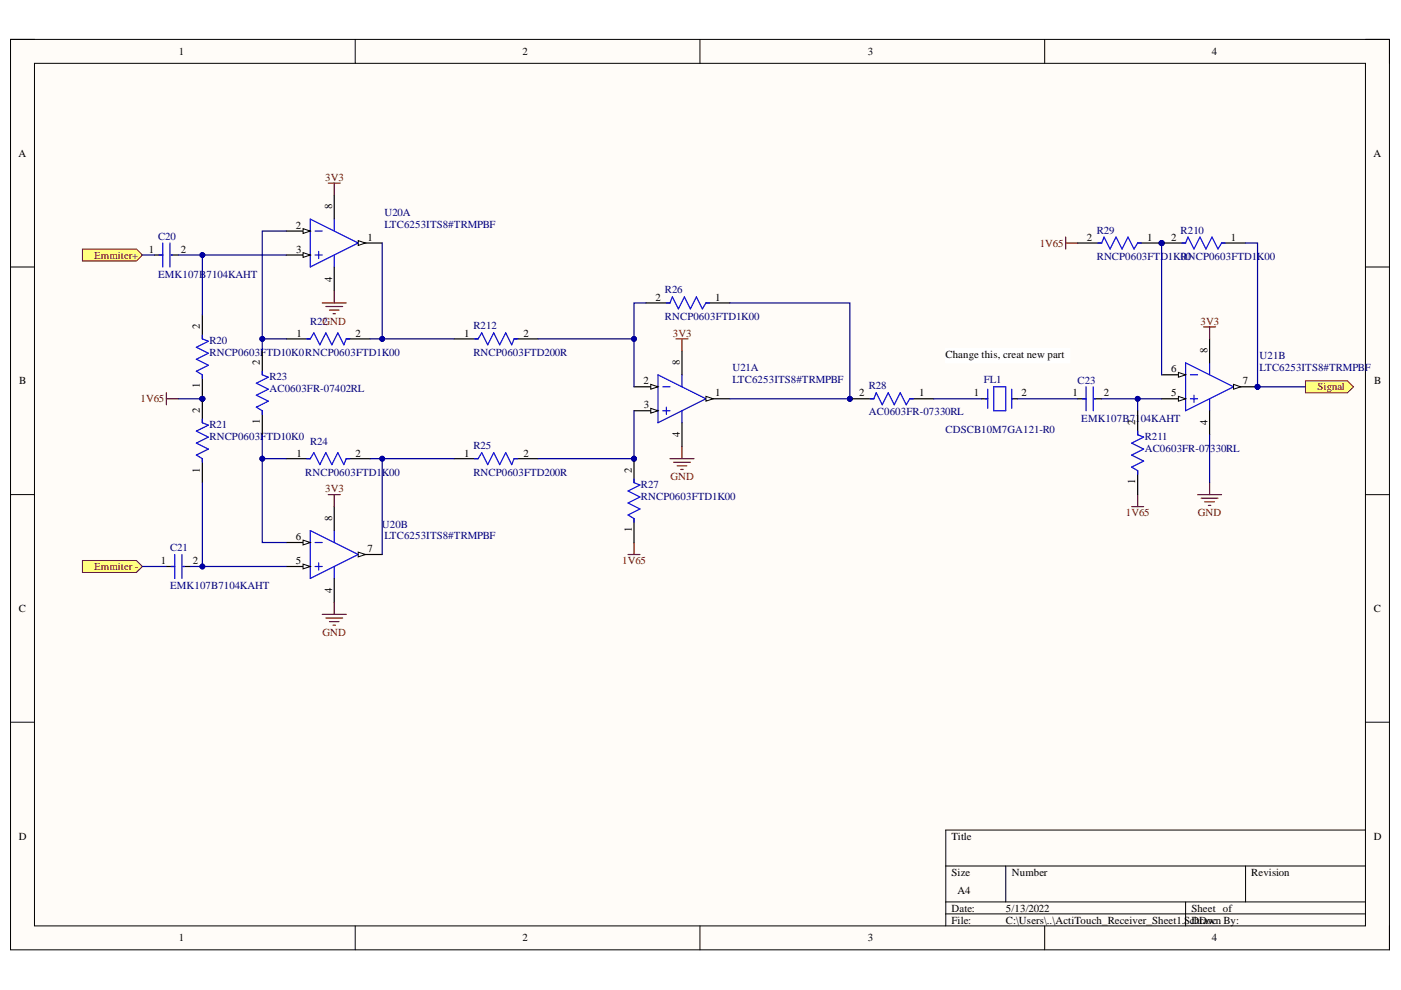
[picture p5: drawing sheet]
<svg xmlns="http://www.w3.org/2000/svg" width="297mm" height="210mm" viewBox="0 0 297 210" stroke-linecap="round" stroke-linejoin="round" font-family="sans-serif">
<defs><g id="words">
<g font-size="2.3">
<text x="37.9" y="11.7">1</text>
<text x="110.8" y="11.7">2</text>
<text x="184" y="11.7">3</text>
<text x="256.9" y="11.7">4</text>
<text x="3.9" y="33.3">A</text>
<text x="291.2" y="33.3">A</text>
<text x="70.4" y="44.4" transform="rotate(-90 70.4 44.4)">8</text>
<text x="31.6" y="53.6">1</text>
<text x="38.3" y="53.6">2</text>
<text x="62.7" y="48.5">2</text>
<text x="62.8" y="53.6">3</text>
<text x="77.9" y="51.1">1</text>
<text x="230.4" y="51.1">2</text>
<text x="243.2" y="51.1">1</text>
<text x="248.3" y="51.1">2</text>
<text x="261" y="51.1">1</text>
<text x="70.4" y="59.7" transform="rotate(-90 70.4 59.7)">4</text>
<text x="138.9" y="63.7">2</text>
<text x="151.6" y="63.7">1</text>
<text x="42.4" y="69.8" transform="rotate(-90 42.4 69.8)">2</text>
<text x="62.9" y="71.4">1</text>
<text x="75.4" y="71.4">2</text>
<text x="98.4" y="71.4">1</text>
<text x="111" y="71.4">2</text>
<text x="55.1" y="77.4" transform="rotate(-90 55.1 77.4)">2</text>
<text x="144.1" y="77.4" transform="rotate(-90 144.1 77.4)">8</text>
<text x="200.5" y="75.9">Change this, creat new part</text>
<text x="256" y="74.9" transform="rotate(-90 256 74.9)">8</text>
<text x="4.1" y="81.5">B</text>
<text x="42.4" y="82.3" transform="rotate(-90 42.4 82.3)">1</text>
<text x="136.4" y="81.5">2</text>
<text x="248.3" y="79">6</text>
<text x="263.5" y="81.5">7</text>
<text x="291.4" y="81.5">B</text>
<text x="42.4" y="87.6" transform="rotate(-90 42.4 87.6)">2</text>
<text x="55.1" y="90" transform="rotate(-90 55.1 90)">1</text>
<text x="136.5" y="86.6">3</text>
<text x="151.6" y="84">1</text>
<text x="182.2" y="84">2</text>
<text x="194.9" y="84">1</text>
<text x="206.5" y="84">1</text>
<text x="216.5" y="84">2</text>
<text x="227.4" y="84">1</text>
<text x="234.1" y="84">2</text>
<text x="248.3" y="84">5</text>
<text x="144.1" y="92.7" transform="rotate(-90 144.1 92.7)">4</text>
<text x="240.7" y="90.1" transform="rotate(-90 240.7 90.1)">2</text>
<text x="256" y="90.2" transform="rotate(-90 256 90.2)">4</text>
<text x="42.4" y="100.2" transform="rotate(-90 42.4 100.2)">1</text>
<text x="62.9" y="96.8">1</text>
<text x="75.4" y="96.8">2</text>
<text x="98.4" y="96.8">1</text>
<text x="111" y="96.8">2</text>
<text x="134" y="100.3" transform="rotate(-90 134 100.3)">2</text>
<text x="240.7" y="102.7" transform="rotate(-90 240.7 102.7)">1</text>
<text x="70.4" y="110.4" transform="rotate(-90 70.4 110.4)">8</text>
<text x="134" y="112.9" transform="rotate(-90 134 112.9)">1</text>
<text x="34.1" y="119.6">1</text>
<text x="40.9" y="119.6">2</text>
<text x="62.7" y="119.6">5</text>
<text x="62.7" y="114.6">6</text>
<text x="77.9" y="117.1">7</text>
<text x="70.4" y="125.7" transform="rotate(-90 70.4 125.7)">4</text>
<text x="4" y="129.8">C</text>
<text x="291.3" y="129.8">C</text>
<text x="4" y="178.1">D</text>
<text x="201.7" y="178.1">Title</text>
<text x="291.3" y="178.1">D</text>
<text x="201.7" y="185.7">Size</text>
<text x="214.5" y="185.7">Number</text>
<text x="265.3" y="185.7">Revision</text>
<text x="203" y="189.5">A4</text>
<text x="201.7" y="193.3">Date:</text>
<text x="201.7" y="195.8">File:</text>
<text x="213.2" y="193.3">5/13/2022</text>
<text x="213.2" y="195.8">C:\Users\..\ActiTouch_Receiver_Sheet1.ScDDoc</text>
<text x="252.6" y="193.3">Sheet of</text>
<text x="253.2" y="195.8">hrawn By:</text>
<text x="37.9" y="199.6">1</text>
<text x="110.8" y="199.6">2</text>
<text x="184" y="199.6">3</text>
<text x="256.9" y="199.6">4</text>
</g>
<g font-size="2.3" fill="#800000">
<text x="69" y="38.4">3V3</text>
<text x="220.4" y="52.3">1V65</text>
<text x="20" y="54.9">Emmiter+</text>
<text x="142.7" y="71.4">3V3</text>
<text x="254.5" y="68.8">3V3</text>
<text x="279.3" y="82.8">Signal</text>
<text x="29.8" y="85.3">1V65</text>
<text x="142.2" y="101.9">GND</text>
<text x="69" y="104.4">3V3</text>
<text x="238.7" y="109.5">1V65</text>
<text x="254" y="109.5">GND</text>
<text x="131.9" y="119.6">1V65</text>
<text x="20" y="120.9">Emmiter -</text>
<text x="68.4" y="134.8">GND</text>
</g>
<g font-size="2.3" fill="#000080">
<text x="81.5" y="45.7">U20A</text>
<text x="33.5" y="50.8">C20</text>
<text x="81.5" y="48.3">LTC6253ITS8#TRMPBF</text>
<text x="232.5" y="49.5">R29</text>
<text x="250.3" y="49.5">R210</text>
<text x="33.5" y="58.9">EMK107B7104KAHT</text>
<text x="232.5" y="55.1">RNCP0603FTD1KRNCP0603FTD1K00</text>
<text x="250.3" y="55.1">00</text>
<text x="141" y="62.2">R26</text>
<text x="65.8" y="68.8">R2GND</text>
<text x="68.4" y="68.8">2</text>
<text x="100.4" y="69.8">R212</text>
<text x="141" y="67.8">RNCP0603FTD1K00</text>
<text x="44.4" y="72.9">R20</text>
<text x="44.4" y="75.4">RNCP0603FTD10K0RNCP0603FTD1K00</text>
<text x="100.4" y="75.4">RNCP0603FTD200R</text>
<text x="267.1" y="76.2">U21B</text>
<text x="57.1" y="80.5">R23</text>
<text x="57.1" y="83">AC0603FR-07402RL</text>
<text x="155.3" y="78.7">U21A</text>
<text x="155.3" y="81.2">LTC6253ITS8#TRMPBF</text>
<text x="184.2" y="82.5">R28</text>
<text x="208.6" y="81.2">FL1</text>
<text x="228.5" y="81.5">C23</text>
<text x="267.1" y="78.7">LTC6253ITS8#TRMPBF</text>
<text x="184.2" y="88.1">AC0603FR-07330RL</text>
<text x="229.2" y="89.4">EMK107B71</text>
<text x="241.9" y="89.4">04KAHT</text>
<text x="44.4" y="90.7">R21</text>
<text x="44.4" y="93.3">RNCP0603FTD10K0</text>
<text x="65.8" y="94.3">R24</text>
<text x="100.4" y="95.3">R25</text>
<text x="200.5" y="91.7">CDSCB10M7GA121-R0</text>
<text x="242.7" y="93.3">R211</text>
<text x="242.7" y="95.8">AC0603FR-07</text>
<text x="256.6" y="95.8">330RL</text>
<text x="64.7" y="100.9">RNCP0603FTD1K00</text>
<text x="100.4" y="100.9">RNCP0603FTD200R</text>
<text x="135.9" y="103.4">R27</text>
<text x="135.9" y="105.9">RNCP0603FTD1K00</text>
<text x="81" y="112">U20B</text>
<text x="36" y="116.8">C21</text>
<text x="81.5" y="114.3">LTC6253ITS8#TRMPBF</text>
<text x="36" y="125">EMK107B7104KAHT</text>
</g>
</g></defs>
<path d="M2.2 8.4h292.4v193h-292.4z" fill-rule="evenodd" fill="#fffcf8"/>
<path d="M2.2 8.4h292.4v193h-292.4z" fill="none" stroke="#000" stroke-width=".21"/>
<path d="M7.3 13.4h282.2v182.9h-282.2z" fill-rule="evenodd" fill="#fffcf8"/>
<g fill="none" stroke="#000" stroke-width=".21">
<path d="M2.2 8.4h5.1M7.3 13.4h282.2v182.9h-282.2zM75.3 8.4v5M148.4 8.4v5M221.5 8.4v5M289.5 8.4h5.1v5M2.2 56.6h5.1M289.5 56.6h5.1M2.2 104.9h5.1M289.5 104.9h5.1M2.2 153.1h5.1M289.5 153.1h5.1"/>
<path d="M289.5 176h-89v20.3M75.3 196.3v5.1M148.4 196.3v5.1M200.5 183.6h89M200.5 191.2h89M200.5 193.8h89M213.2 183.6v7.6M221.5 196.3v5.1M251.4 191.2v5.1M264.1 183.6v7.6M294.6 196.3v5.1"/>
</g>
<path d="M65.8 46.4l10.1 5.1-10.1 5.1zM66.8 49h1.5M66.8 54.1h1.5M67.6 53.3v1.5M70.9 46.4v2.6M70.9 54.1v2.5" fill="none" stroke="#00f" stroke-width=".25"/>
<path d="M75.9 51.5h5.1" fill="none" stroke="#000" stroke-width=".25"/>
<path d="M75.9 51l1.6 .5-1.6 .5z" fill="#f8fcff"/>
<path d="M75.9 51l1.6 .5-1.6 .5z" fill="none" stroke="#000" stroke-width=".21"/>
<path d="M60.7 49h5.1" fill="none" stroke="#000" stroke-width=".25"/>
<path d="M64.3 48.5l1.5 .5-1.5 .5z" fill="#f8fcff"/>
<path d="M64.3 48.5l1.5 .5-1.5 .5z" fill="none" stroke="#000" stroke-width=".21"/>
<path d="M60.7 54.1h5.1" fill="none" stroke="#000" stroke-width=".25"/>
<path d="M64.3 53.6l1.5 .5-1.5 .5z" fill="#f8fcff"/>
<path d="M64.3 53.6l1.5 .5-1.5 .5z" fill="none" stroke="#000" stroke-width=".21"/>
<path d="M70.9 41.4v5M70.9 56.6v5.1M60.7 120.1h5.1" fill="none" stroke="#000" stroke-width=".25"/>
<path d="M65.8 112.5l10.1 5.1-10.1 5zM66.8 115h1.5M67.6 119.3v1.6M70.9 112.5v2.5M66.8 120.1h1.5M70.9 120.1v2.5" fill="none" stroke="#00f" stroke-width=".25"/>
<path d="M64.3 119.6l1.5 .5-1.5 .5z" fill="#f8fcff"/>
<path d="M64.3 119.6l1.5 .5-1.5 .5z" fill="none" stroke="#000" stroke-width=".21"/>
<path d="M60.7 115h5.1" fill="none" stroke="#000" stroke-width=".25"/>
<path d="M64.3 114.5l1.5 .5-1.5 .5z" fill="#f8fcff"/>
<path d="M64.3 114.5l1.5 .5-1.5 .5z" fill="none" stroke="#000" stroke-width=".21"/>
<path d="M75.9 117.6h5.1" fill="none" stroke="#000" stroke-width=".25"/>
<path d="M75.9 117.1l1.6 .5-1.6 .5z" fill="#f8fcff"/>
<path d="M75.9 117.1l1.6 .5-1.6 .5z" fill="none" stroke="#000" stroke-width=".21"/>
<path d="M149.7 84.5h5.1M70.9 107.4v5.1M70.9 122.6v5.1" fill="none" stroke="#000" stroke-width=".25"/>
<path d="M139.5 79.5l10.2 5-10.2 5.1zM144.6 79.5v2.5M140.5 82h1.5M140.5 87.1h1.5M141.3 86.3v1.6M144.6 87.1v2.5" fill="none" stroke="#00f" stroke-width=".25"/>
<path d="M149.7 84l1.5 .5-1.5 .6z" fill="#f8fcff"/>
<path d="M149.7 84l1.5 .5-1.5 .6z" fill="none" stroke="#000" stroke-width=".21"/>
<path d="M134.4 82h5.1" fill="none" stroke="#000" stroke-width=".25"/>
<path d="M138 81.5l1.5 .5-1.5 .5z" fill="#f8fcff"/>
<path d="M138 81.5l1.5 .5-1.5 .5z" fill="none" stroke="#000" stroke-width=".21"/>
<path d="M134.4 87.1h5.1" fill="none" stroke="#000" stroke-width=".25"/>
<path d="M138 86.6l1.5 .5-1.5 .5z" fill="#f8fcff"/>
<path d="M138 86.6l1.5 .5-1.5 .5z" fill="none" stroke="#000" stroke-width=".21"/>
<path d="M144.6 74.4v5.1M144.6 89.6v5.1" fill="none" stroke="#000" stroke-width=".25"/>
<circle cx="266.6" cy="82" r=".51" fill="#000080"/>
<circle cx="266.6" cy="82" r=".51" fill="none" stroke="#000080" stroke-width=".21"/>
<path d="M251.4 76.9l10.1 5.1-10.1 5.1zM252.4 79.5h1.5M256.5 76.9v2.6M252.4 84.6h1.5M253.1 83.8v1.5M256.5 84.6v2.5" fill="none" stroke="#00f" stroke-width=".25"/>
<path d="M246.3 84.6h5.1" fill="none" stroke="#000" stroke-width=".25"/>
<path d="M249.8 84l1.6 .6-1.6 .5z" fill="#f8fcff"/>
<path d="M249.8 84l1.6 .6-1.6 .5z" fill="none" stroke="#000" stroke-width=".21"/>
<path d="M246.3 79.5h5.1" fill="none" stroke="#000" stroke-width=".25"/>
<path d="M249.8 79l1.6 .5-1.6 .5z" fill="#f8fcff"/>
<path d="M249.8 79l1.6 .5-1.6 .5z" fill="none" stroke="#000" stroke-width=".21"/>
<path d="M261.5 82h5.1" fill="none" stroke="#000" stroke-width=".25"/>
<path d="M261.5 81.5l1.6 .5-1.6 .5z" fill="#f8fcff"/>
<path d="M261.5 81.5l1.6 .5-1.6 .5z" fill="none" stroke="#000" stroke-width=".21"/>
<circle cx="266.6" cy="82" r=".51" fill="#000080"/>
<circle cx="266.6" cy="82" r=".51" fill="none" stroke="#000080" stroke-width=".21"/>
<path d="M32.7 54.1h1.8M36.3 54.1h1.5M256.5 71.9v5M228.5 84.6h1.8M232 84.6h1.6M256.5 87.1v5.1M35.3 120.1h1.8M38.8 120.1h1.6" fill="none" stroke="#000" stroke-width=".25"/>
<path d="M33.7 54.1h.8M34.5 51.5v5.1M36 51.5v5.1M36.3 54.1h.2M229.5 84.6h.8M230.3 82v5.1M231.8 82v5.1M232 84.6h.3M37.1 117.6v5M38.6 117.6v5M36.3 120.1h.8M38.8 120.1h.3" fill="none" stroke="#00f" stroke-width=".25"/>
<circle cx="42.9" cy="84.5" r=".51" fill="#000080"/>
<circle cx="42.9" cy="84.5" r=".51" fill="none" stroke="#000080" stroke-width=".21"/>
<path d="M42.9 79.5v5" fill="none" stroke="#000" stroke-width=".25"/>
<circle cx="42.9" cy="84.5" r=".51" fill="#000080"/>
<circle cx="42.9" cy="84.5" r=".51" fill="none" stroke="#000080" stroke-width=".21"/>
<path d="M42.9 66.8v5.1" fill="none" stroke="#000" stroke-width=".25"/>
<path d="M42.9 71.1v.8l1.3 .5-2.6 1.2 2.6 1.3-2.6 1.3 2.6 1.2-2.6 1.3 1.3 .8v.7" fill="none" stroke="#00f" stroke-width=".25"/>
<circle cx="42.9" cy="84.5" r=".51" fill="#000080"/>
<circle cx="42.9" cy="84.5" r=".51" fill="none" stroke="#000080" stroke-width=".21"/>
<path d="M42.9 84.5v5.1M42.9 97.3v5" fill="none" stroke="#000" stroke-width=".25"/>
<circle cx="42.9" cy="84.5" r=".51" fill="#000080"/>
<circle cx="42.9" cy="84.5" r=".51" fill="none" stroke="#000080" stroke-width=".21"/>
<path d="M65 71.9h.8l.7-1.3 1.3 2.5 1.3-2.5 1.3 2.5 1.2-2.5 1.3 2.5 .5-1.2h.8M100.6 71.9h.8l.7-1.3 1.3 2.5 1.3-2.5 1.2 2.5 1.3-2.5 1.3 2.5 .5-1.2h.8M42.9 88.9v.7l1.3 .5-2.6 1.3 2.6 1.3-2.6 1.2 2.6 1.3-2.6 1.3 1.3 .8v.7M65 97.3h.8l.7-1.3 1.3 2.5 1.3-2.5 1.3 2.5 1.2-2.5 1.3 2.5 .5-1.2h.8M100.6 97.3h.8l.7-1.3 1.3 2.5 1.3-2.5 1.2 2.5 1.3-2.5 1.3 2.5 .5-1.2h.8" fill="none" stroke="#00f" stroke-width=".25"/>
<g fill="none" stroke="#800000" stroke-width=".25">
<path d="M69.6 38.8h2.5M70.9 38.8v2.6M68.3 64.2h5.1M69.1 65h3.5M69.9 65.8h2M70.6 66.5h.5M70.9 61.7v2.5M35.3 83.3v2.5M35.3 84.5h2.5M69.6 104.9h2.5M70.9 104.9v2.5M133.2 117.6h2.5"/>
<path d="M134.4 115v2.6M68.3 130.3h5.1M69.1 131h3.5M69.9 131.8h2M70.6 132.6h.5M70.9 127.7v2.6"/>
</g>
<path d="M60.7 71.9h5.1M73.4 71.9h5.1M96.3 71.9h5.1M109 71.9h5.1M60.7 97.3h5.1M73.4 97.3h5.1M96.3 97.3h5.1M109 97.3h5.1" fill="none" stroke="#000" stroke-width=".25"/>
<circle cx="134.4" cy="97.3" r=".51" fill="#000080"/>
<circle cx="134.4" cy="97.3" r=".51" fill="none" stroke="#000080" stroke-width=".21"/>
<path d="M134.4 97.3v5M134.4 109.9v5.1" fill="none" stroke="#000" stroke-width=".25"/>
<circle cx="134.4" cy="97.3" r=".51" fill="#000080"/>
<circle cx="134.4" cy="97.3" r=".51" fill="none" stroke="#000080" stroke-width=".21"/>
<path d="M141.3 64.2h.7l.6-1.2 1.2 2.5 1.3-2.5 1.3 2.5 1.2-2.5 1.3 2.5 .8-1.3h.7M134.4 101.6v.7l1.3 .5-2.5 1.3 2.5 1.3-2.5 1.2 2.5 1.3-2.5 1.3 1.2 .7v.8" fill="none" stroke="#00f" stroke-width=".25"/>
<g fill="none" stroke="#800000" stroke-width=".25">
<path d="M225.9 50.3v2.5M225.9 51.5h2.6M143.3 71.9h2.6M144.6 71.9v2.5M255.2 69.3h2.5M256.5 69.3v2.6M142 97.3h5.1M142.8 98h3.6M143.6 98.8h2M144.3 99.5h.5M144.6 94.7v2.6M253.9 104.9h5.1"/>
<path d="M254.7 105.6h3.5M255.4 106.4h2.1M256.2 107.2h.5M256.5 102.3v2.6"/>
</g>
<path d="M137 64.2h5M149.7 64.2h5.1" fill="none" stroke="#000" stroke-width=".25"/>
<circle cx="246.3" cy="51.5" r=".51" fill="#000080"/>
<circle cx="246.3" cy="51.5" r=".51" fill="none" stroke="#000080" stroke-width=".21"/>
<path d="M241.2 51.5h5.1" fill="none" stroke="#000" stroke-width=".25"/>
<circle cx="246.3" cy="51.5" r=".51" fill="#000080"/>
<circle cx="246.3" cy="51.5" r=".51" fill="none" stroke="#000080" stroke-width=".21"/>
<path d="M228.5 51.5h5.1" fill="none" stroke="#000" stroke-width=".25"/>
<path d="M232.8 51.5h.8l.5-1.2 1.3 2.5 1.2-2.5 1.3 2.5 1.3-2.5 1.2 2.5 .8-1.3h.8" fill="none" stroke="#00f" stroke-width=".25"/>
<circle cx="246.3" cy="51.5" r=".51" fill="#000080"/>
<circle cx="246.3" cy="51.5" r=".51" fill="none" stroke="#000080" stroke-width=".21"/>
<path d="M246.3 51.5h5.1M259 51.5h5.1" fill="none" stroke="#000" stroke-width=".25"/>
<circle cx="246.3" cy="51.5" r=".51" fill="#000080"/>
<circle cx="246.3" cy="51.5" r=".51" fill="none" stroke="#000080" stroke-width=".21"/>
<path d="M250.6 51.5h.8l.5-1.2 1.2 2.5 1.3-2.5 1.3 2.5 1.3-2.5 1.2 2.5 .8-1.3h.8M55.6 78.7v.8l1.3 .5-2.6 1.2 2.6 1.3-2.6 1.3 2.6 1.3-2.6 1.2 1.3 .8v.8M241.2 91.4v.8l1.3 .5-2.6 1.2 2.6 1.3-2.6 1.3 2.6 1.3-2.6 1.2 1.3 .8v.8" fill="none" stroke="#00f" stroke-width=".25"/>
<path d="M239.9 107.4h2.6M241.2 104.9v2.5" fill="none" stroke="#800000" stroke-width=".25"/>
<path d="M55.6 74.4v5.1M55.6 87.1v5.1M241.2 87.1v5.1M241.2 99.8v5.1" fill="none" stroke="#000" stroke-width=".25"/>
<circle cx="180.2" cy="84.6" r=".51" fill="#000080"/>
<circle cx="180.2" cy="84.6" r=".51" fill="none" stroke="#000080" stroke-width=".21"/>
<path d="M180.2 84.6h5.1M192.9 84.6h5.1" fill="none" stroke="#000" stroke-width=".25"/>
<circle cx="180.2" cy="84.6" r=".51" fill="#000080"/>
<circle cx="180.2" cy="84.6" r=".51" fill="none" stroke="#000080" stroke-width=".21"/>
<path d="M184.5 84.6h.8l.5-1.3 1.2 2.5 1.3-2.5 1.3 2.5 1.3-2.5 1.2 2.5 .8-1.2h.8M208.9 84.6h.5M209.4 82.5v4.1M210.7 82h2.5v5.1h-2.5zM214.5 84.6h.3M214.5 82.5v4.1" fill="none" stroke="#00f" stroke-width=".25"/>
<path d="M208.1 84.6h1.3M214.5 84.6h1.3" fill="none" stroke="#000" stroke-width=".25"/>
<path d="M17.5 52.8h11.4l1.3 1.3-1.3 1.2h-11.4z" fill-rule="evenodd" fill="#ffff80"/>
<path d="M17.5 52.8h11.4l1.3 1.3-1.3 1.2h-11.4z" fill="none" stroke="#800000" stroke-width=".21"/>
<path d="M17.5 118.8h11.4l1.3 1.3-1.3 1.3h-11.4z" fill-rule="evenodd" fill="#ffff80"/>
<path d="M17.5 118.8h11.4l1.3 1.3-1.3 1.3h-11.4z" fill="none" stroke="#800000" stroke-width=".21"/>
<path d="M276.8 80.7h8.9l1.3 1.3-1.3 1.3h-8.9z" fill-rule="evenodd" fill="#ffff80"/>
<path d="M276.8 80.7h8.9l1.3 1.3-1.3 1.3h-8.9z" fill="none" stroke="#800000" stroke-width=".21"/>
<path d="M200.5 73.9h26.3v3h-26.3z" fill-rule="evenodd" fill="#fff"/>
<path d="M200.5 73.9h26.3v3h-26.3z" fill="none" stroke="#fff" stroke-width=".21"/>
<path d="M42.9 102.3v17.8h-2.5" fill="none" stroke="#000080" stroke-width=".25"/>
<circle cx="42.9" cy="120.1" r=".51" fill="#000080"/>
<circle cx="42.9" cy="120.1" r=".51" fill="none" stroke="#000080" stroke-width=".21"/>
<path d="M37.8 54.1h5.1v12.7" fill="none" stroke="#000080" stroke-width=".25"/>
<circle cx="42.9" cy="54.1" r=".51" fill="#000080"/>
<circle cx="42.9" cy="54.1" r=".51" fill="none" stroke="#000080" stroke-width=".21"/>
<path d="M37.8 84.5h5.1" fill="none" stroke="#000080" stroke-width=".25"/>
<circle cx="42.9" cy="84.5" r=".51" fill="#000080"/>
<circle cx="42.9" cy="84.5" r=".51" fill="none" stroke="#000080" stroke-width=".21"/>
<path d="M42.9 54.1h17.8" fill="none" stroke="#000080" stroke-width=".25"/>
<circle cx="42.9" cy="54.1" r=".51" fill="#000080"/>
<circle cx="42.9" cy="54.1" r=".51" fill="none" stroke="#000080" stroke-width=".21"/>
<path d="M42.9 120.1h17.8" fill="none" stroke="#000080" stroke-width=".25"/>
<circle cx="42.9" cy="120.1" r=".51" fill="#000080"/>
<circle cx="42.9" cy="120.1" r=".51" fill="none" stroke="#000080" stroke-width=".21"/>
<path d="M60.7 49h-5.1v22.9h5.1" fill="none" stroke="#000080" stroke-width=".25"/>
<circle cx="55.6" cy="71.9" r=".51" fill="#000080"/>
<circle cx="55.6" cy="71.9" r=".51" fill="none" stroke="#000080" stroke-width=".21"/>
<path d="M81 51.5v20.4h-2.5" fill="none" stroke="#000080" stroke-width=".25"/>
<circle cx="81" cy="71.9" r=".51" fill="#000080"/>
<circle cx="81" cy="71.9" r=".51" fill="none" stroke="#000080" stroke-width=".21"/>
<path d="M60.7 97.3h-5.1v17.7h5.1" fill="none" stroke="#000080" stroke-width=".25"/>
<circle cx="55.6" cy="97.3" r=".51" fill="#000080"/>
<circle cx="55.6" cy="97.3" r=".51" fill="none" stroke="#000080" stroke-width=".21"/>
<path d="M78.5 97.3h2.5v20.3" fill="none" stroke="#000080" stroke-width=".25"/>
<circle cx="81" cy="97.3" r=".51" fill="#000080"/>
<circle cx="81" cy="97.3" r=".51" fill="none" stroke="#000080" stroke-width=".21"/>
<path d="M81 71.9h15.3" fill="none" stroke="#000080" stroke-width=".25"/>
<circle cx="81" cy="71.9" r=".51" fill="#000080"/>
<circle cx="81" cy="71.9" r=".51" fill="none" stroke="#000080" stroke-width=".21"/>
<path d="M81 97.3h15.3" fill="none" stroke="#000080" stroke-width=".25"/>
<circle cx="81" cy="97.3" r=".51" fill="#000080"/>
<circle cx="81" cy="97.3" r=".51" fill="none" stroke="#000080" stroke-width=".21"/>
<path d="M114.1 71.9h20.3v10.1" fill="none" stroke="#000080" stroke-width=".25"/>
<circle cx="134.4" cy="71.9" r=".51" fill="#000080"/>
<circle cx="134.4" cy="71.9" r=".51" fill="none" stroke="#000080" stroke-width=".21"/>
<path d="M134.4 87.1v10.2h-20.3" fill="none" stroke="#000080" stroke-width=".25"/>
<circle cx="134.4" cy="97.3" r=".51" fill="#000080"/>
<circle cx="134.4" cy="97.3" r=".51" fill="none" stroke="#000080" stroke-width=".21"/>
<path d="M154.8 64.2h25.4v20.4h-25.4" fill="none" stroke="#000080" stroke-width=".25"/>
<circle cx="180.2" cy="84.6" r=".51" fill="#000080"/>
<circle cx="180.2" cy="84.6" r=".51" fill="none" stroke="#000080" stroke-width=".21"/>
<path d="M137 64.2h-2.6v7.7" fill="none" stroke="#000080" stroke-width=".25"/>
<circle cx="134.4" cy="71.9" r=".51" fill="#000080"/>
<circle cx="134.4" cy="71.9" r=".51" fill="none" stroke="#000080" stroke-width=".21"/>
<path d="M246.3 51.5v28" fill="none" stroke="#000080" stroke-width=".25"/>
<circle cx="246.3" cy="51.5" r=".51" fill="#000080"/>
<circle cx="246.3" cy="51.5" r=".51" fill="none" stroke="#000080" stroke-width=".21"/>
<path d="M55.6 71.9v2.5" fill="none" stroke="#000080" stroke-width=".25"/>
<circle cx="55.6" cy="71.9" r=".51" fill="#000080"/>
<circle cx="55.6" cy="71.9" r=".51" fill="none" stroke="#000080" stroke-width=".21"/>
<path d="M55.6 92.2v5.1" fill="none" stroke="#000080" stroke-width=".25"/>
<circle cx="55.6" cy="97.3" r=".51" fill="#000080"/>
<circle cx="55.6" cy="97.3" r=".51" fill="none" stroke="#000080" stroke-width=".21"/>
<path d="M241.2 84.6v2.5" fill="none" stroke="#000080" stroke-width=".25"/>
<circle cx="241.2" cy="84.6" r=".51" fill="#000080"/>
<circle cx="241.2" cy="84.6" r=".51" fill="none" stroke="#000080" stroke-width=".21"/>
<path d="M233.6 84.6h12.7" fill="none" stroke="#000080" stroke-width=".25"/>
<circle cx="241.2" cy="84.6" r=".51" fill="#000080"/>
<circle cx="241.2" cy="84.6" r=".51" fill="none" stroke="#000080" stroke-width=".21"/>
<path d="M30.2 54.1h2.5M264.1 51.5h2.5v30.5h10.2M198 84.6h10.1M215.8 84.6h12.7M30.2 120.1h5.1" fill="none" stroke="#000080" stroke-width=".25"/>
<circle cx="266.6" cy="82" r=".51" fill="#000080"/>
<circle cx="266.6" cy="82" r=".51" fill="none" stroke="#000080" stroke-width=".21"/>
<path d="M256.5 92.2v10.1" fill="none" stroke="#000080" stroke-width=".25"/>
<use href="#words"/>
</svg>
